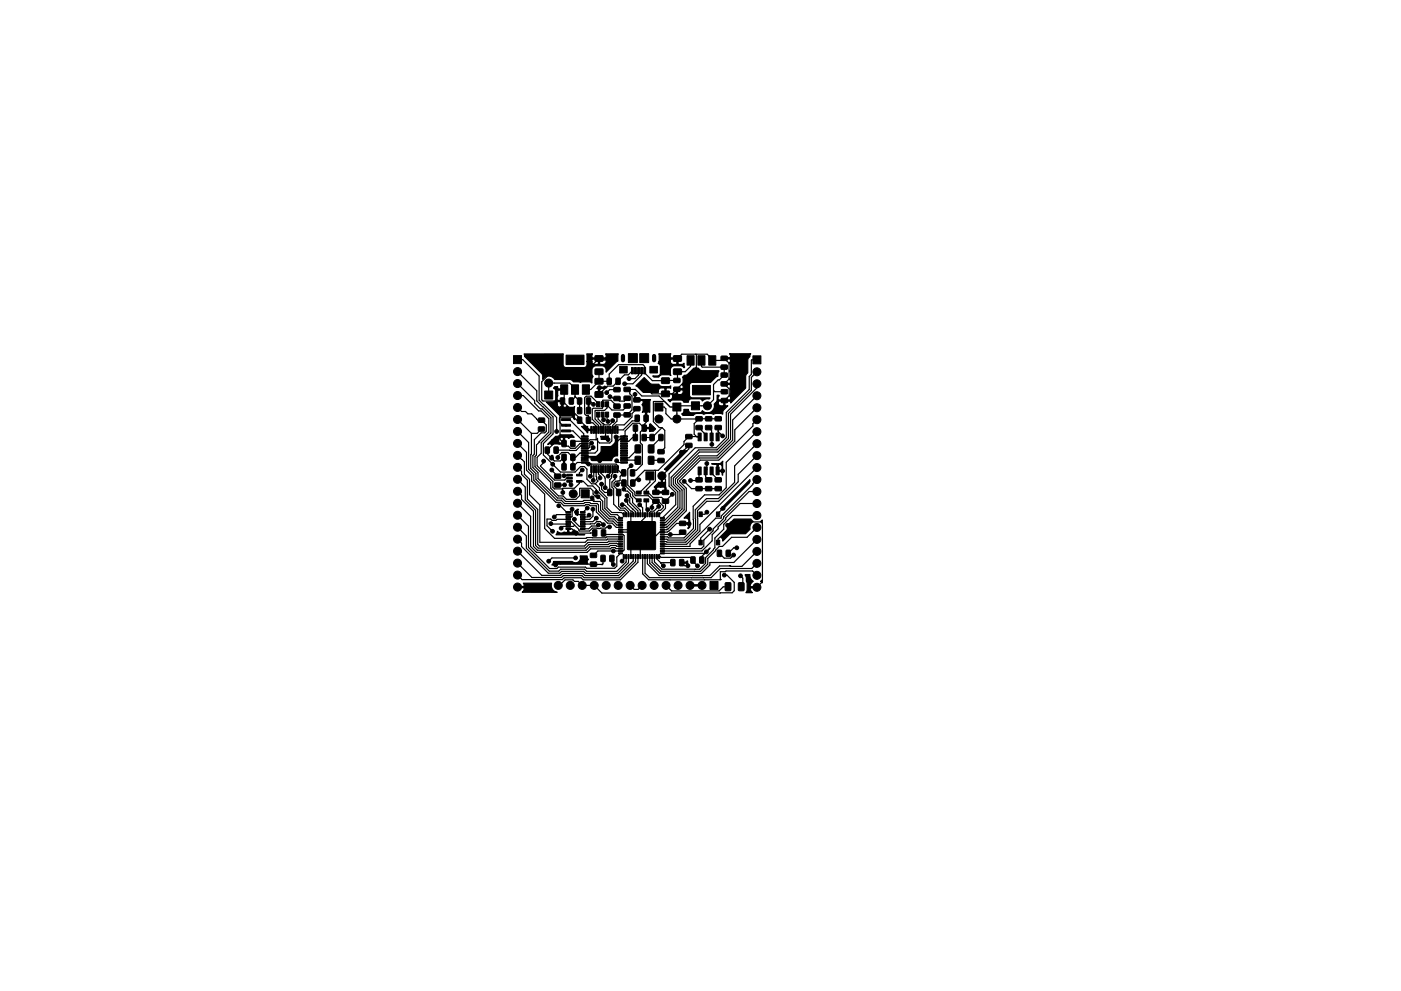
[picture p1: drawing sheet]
<svg xmlns="http://www.w3.org/2000/svg" width="297mm" height="210mm" viewBox="0 0 297 210" stroke-linecap="round" stroke-linejoin="round" font-family="sans-serif">
<g fill="#000" stroke="#000" stroke-width=".21">
<path d="M108.9 75.4h1.7v1.7h-1.7zM120 75.3h3.8v2h-3.8zM126.2 78.3h1.6v1.1h-1.6zM126.2 75.5h1.6v1.1h-1.6zM131.4 77.7h1.6v1.4h-1.6zM133.9 78h.4v1.3h-.4zM134.5 78h.4v1.3h-.4zM133.2 75h1.9v1.9h-1.9zM135.2 78h.4v1.3h-.4zM135.8 78h.4v1.3h-.4zM136.5 78h.4v1.3h-.4zM135.6 75h1.9v1.9h-1.9z"/>
<path d="M137.8 77.7h1.6v1.4h-1.6zM142.8 78.3h1.6l.1 1.1h-1.6zM142.8 75.5h1.6l.1 1.1h-1.6zM145.7 75.5h1.5v2h-1.5zM148 75.5h1.5v2h-1.5zM150.3 75.5h1.5v2h-1.5zM152.9 79.2l1.2-.1 .1 .9h-1.2zM152.9 77.5l1.2-.1 .1 .9h-1.2zM152.9 75.6h1.2l.1 .8-1.2 .1zM159.6 75.5h1.7v1.7h-1.7zM114.2 88.7h1.2l.1 .8-1.3 .1zM114.2 90.6h1.2l.1 .8-1.3 .1z"/>
<path d="M115.6 94.9h.9l-.1 1.3-.8-.1zM115.5 83h1.7v1.7h-1.7zM117.5 94.9h.9l-.1 1.3-.8-.1zM118.8 84.5h.9l-.1 1.2h-.8zM119.2 98.4l.8 .1v1.2l-.9-.1zM119.2 96.4h.8v1.3l-.9-.1zM119.2 93.5h.8v1.3l-.9-.1zM118.9 81.6h1.5v2h-1.5zM119.1 91.2h1.9v.4h-1.9zM119.1 90h1.9v.4h-1.9zM119.1 88.8h1.9v.4h-1.9zM120.7 84.5h.9l-.1 1.2h-.8z"/>
<path d="M121 98.4l.9 .1-.1 1.2-.8-.1zM121 96.4h.9l-.1 1.3-.8-.1zM121 93.5h.9l-.1 1.3-.8-.1zM121.2 81.6h1.5v2h-1.5zM122.5 88.5l.8 .1v1.2l-.9-.1zM122.5 86.5h.8v1.3l-.9-.1zM122.5 84.5h.8v1.2h-.9zM123.3 98h1.4v.2l-1.4 .1zM123.3 97.5h1.4v.2l-1.4 .1zM123.3 97h1.4v.2l-1.4 .1zM123.3 96.5h1.4v.2l-1.4 .1zM123.3 96h1.4v.2l-1.4 .1z"/>
<path d="M123.3 95.5h1.4v.2l-1.4 .1zM123.3 95h1.4v.2l-1.4 .1zM123.3 94.5h1.4v.2l-1.4 .1zM123.3 94h1.4v.2l-1.4 .1zM123.3 93.5h1.4v.2l-1.4 .1zM123.3 93h1.4v.2l-1.4 .1zM123.3 92.5h1.4v.2l-1.4 .1zM123.5 81.6h1.5v2h-1.5zM124.3 88.5l.9 .1-.1 1.2-.8-.1zM124.3 86.5h.9l-.1 1.3-.8-.1zM124.3 84.5h.9l-.1 1.2h-.8zM125.3 90.5h.2v1.4h-.3z"/>
<path d="M125.3 98.8l.2 .1v1.4l-.3-.1zM125.8 90.5h.2v1.4h-.3zM125.8 98.8l.2 .1v1.4l-.3-.1zM126.3 90.5h.2v1.4h-.3zM126.3 98.8l.2 .1v1.4l-.3-.1zM126.8 90.5h.2v1.4h-.3zM126.8 98.8l.2 .1v1.4l-.3-.1zM126.5 85.2h.6v1.1h-.6zM126.5 87.4h.6v1.1h-.6zM127.3 90.5h.2v1.4h-.3zM127.3 98.8l.2 .1v1.4l-.3-.1zM126.2 80.3h1.6v1.1l-1.6 .1z"/>
<path d="M126.2 83.1h1.6v1.1l-1.6 .1zM127.8 90.5h.2v1.4h-.3zM127.8 98.8l.2 .1v1.4l-.3-.1zM127.4 85.2h.7v1.1h-.7zM127.4 87.4h.7v1.1h-.7zM128.3 90.5h.2v1.4h-.3zM128.3 98.8l.2 .1v1.4l-.3-.1zM128.8 90.5h.2v1.4h-.3zM128.8 98.8l.2 .1v1.4l-.3-.1zM128.4 85.2h.6v1.1h-.6zM128.4 87.4h.6v1.1h-.6zM128.7 80.3h.9l-.1 1.3-.8-.1z"/>
<path d="M129.3 90.5h.2v1.4h-.3zM129.3 98.8l.2 .1v1.4l-.3-.1zM129.8 90.5h.2v1.4h-.3zM129.8 98.8l.2 .1v1.4l-.3-.1zM130.3 90.5h.2v1.4h-.3zM130.3 98.8l.2 .1v1.4l-.3-.1zM130.8 90.5h.2v1.4h-.3zM130.8 98.8l.2 .1v1.4l-.3-.1zM130.2 84.1h1.2l.1 .8-1.3 .1zM130.2 82.3l1.2-.1 .1 .9h-1.3zM130.2 87.6h1.2l.1 .8-1.3 .1zM130.2 85.8l1.2-.1 .1 .9h-1.3z"/>
<path d="M130.6 80.3h.9l-.1 1.3-.8-.1zM131.8 99.7h.9l-.1 1.3-.8-.1zM131.6 92.5h1.4v.2l-1.4 .1zM131.6 93h1.4v.2l-1.4 .1zM131.6 93.5h1.4v.2l-1.4 .1zM131.6 94h1.4v.2l-1.4 .1zM131.6 94.5h1.4v.2l-1.4 .1zM131.6 95h1.4v.2l-1.4 .1zM131.6 95.5h1.4v.2l-1.4 .1zM131.6 96h1.4v.2l-1.4 .1zM131.6 96.5h1.4v.2l-1.4 .1zM131.6 97h1.4v.2l-1.4 .1z"/>
<path d="M131.6 97.5h1.4v.2l-1.4 .1zM131.6 98h1.4v.2l-1.4 .1zM132.3 84.1h1.3v.8h-1.2zM132.3 82.2h1.3v.8l-1.2 .1zM132.3 87.6h1.3v.8l-1.2 .1zM132.3 85.7h1.3v.8l-1.2 .1zM133.7 99.7h.9l-.1 1.3-.8-.1zM134.3 92.2h.8v1.3l-.8-.1zM134.3 90.2h.9l-.1 1.3-.8-.1zM134.7 88.1l.9 .1-.1 1.2-.8-.1zM134.4 86.3h1.2l.1 .8-1.3 .1zM134.4 84.4h1.2l.1 .8-1.3 .1z"/>
<path d="M134.7 96.9h1.1v1.6l-1.1-.1zM134.7 94.4l1.1 .1v1.6l-1.1-.1zM136.2 92.2h.8v1.3l-.9-.1zM136.2 90.2h.8v1.3l-.8-.1zM136.6 88.1l.8 .1v1.2l-.9-.1zM137.5 96.9h1.1v1.6l-1.1-.1zM137.5 94.4l1.1 .1v1.6l-1.1-.1zM137.8 92.2h.9l-.1 1.3-.8-.1zM138.9 85.5h1.6v1.7h-1.6zM139.7 92.2h.9l-.1 1.3-.8-.1zM139.5 95.4h1.2l.1 .8-1.2 .1zM139.5 97.3h1.2l.1 .8-1.2 .1z"/>
<path d="M140.3 80.2h1.6v1.1h-1.6zM140.3 83h1.6v1.1h-1.6zM142.7 85.5h1.7v1.7h-1.7zM142.9 80.3h1.2l.1 .8-1.3 .1zM142.9 82.2l1.2-.1 .1 .9h-1.3zM145.4 94.1h1.2l.1 .8-1.2 .1zM145.4 92.2h1.2l.1 .8-1.2 .1zM146.8 81.8h3.8v2h-3.8zM146.6 85.3h1.7v1.7h-1.7zM148 91.9h.7v1.6h-.7zM148 99.1h.7v1.6h-.7zM147.6 88.4h1.2l.1 .8-1.3 .1z"/>
<path d="M147.6 90.3h1.2l.1 .8-1.3 .1zM149.3 91.9h.6v1.6h-.6zM149.3 99.1h.6v1.6h-.6zM149.6 88.4h1.2l.1 .8-1.3 .1zM149.6 90.3h1.2l.1 .8-1.3 .1zM150.6 91.9h.6v1.6h-.6zM150.6 99.1h.6v1.6h-.6zM151.8 91.9h.7v1.6h-.7zM151.8 99.1h.7v1.6h-.7zM151.6 88.4h1.3v.8l-1.2 .1zM151.6 90.3h1.3v.8l-1.2 .1zM152.9 81h1.2l.1 .8-1.2 .1z"/>
<path d="M153 82.7h1.2v.8l-1.2 .1zM153 84.6l1.2-.1v.9h-1.2zM117.6 102.5h1.2l.1 .8-1.3 .1zM117.6 100.6h1.2l.1 .8-1.3 .1zM120 112h1v.3h-1zM120 111.5h1v.3h-1zM120 111h1v.3h-1zM120 110.5h1v.3h-1zM120 110h1v.3h-1zM120 109.5h1v.3h-1zM120 109h1v.3h-1zM120 108.5h1v.3h-1z"/>
<path d="M120.2 101.9h1.1v.4h-1.1zM120.2 101.3h1.1v.3h-1.1zM120.2 100.6h1.1v.4h-1.1zM122.3 100.6h1.1v.4h-1.1zM122.3 101.9h1.1v.4h-1.1zM123.1 108.5h1v.3h-1zM123.1 109h1v.3h-1zM123.1 109.5h1v.3h-1zM123.1 110h1v.3h-1zM123.1 110.5h1v.3h-1zM123.1 111h1v.3h-1zM123.1 111.5h1v.3h-1z"/>
<path d="M123.1 112h1v.3h-1zM123.2 103.9h1.7v1.7h-1.7zM125.2 117.4h1.2l.1 .8-1.3 .1zM125.2 119.3h1.2l.1 .8h-1.3zM125.7 112.4l.8 .1v1.2h-.9zM127.4 117.9h.9l-.1 1.2h-.8zM127.5 112.4l.9 .1-.1 1.2h-.8zM128.9 103.9h.8v1.2h-.9zM129.3 117.9h.9l-.1 1.2h-.8zM130.7 103.9h.9l-.1 1.2h-.8zM131.1 117.3h.9v.2h-.8zM131.1 116.8h.9v.2h-.8z"/>
<path d="M131.1 116.3h.9v.2h-.8zM131.1 115.8h.9v.2h-.8zM131.1 115.3h.9v.2h-.8zM131.1 114.8h.9v.2h-.8zM131.1 114.3h.9v.2h-.8zM131.1 113.8h.9v.2h-.8zM131.1 113.3h.9v.2h-.8zM131.1 112.8h.9v.2h-.8zM131.1 112.3h.9v.2h-.8zM131.1 111.8h.9v.2h-.8zM131.1 111.3h.9v.2h-.8zM131.1 110.8h.9v.2h-.8z"/>
<path d="M131.1 110.3h.9v.2h-.8zM131.1 109.8h.9v.2h-.8zM132.1 117.7h.3l-.1 .8h-.2zM132.1 108.8h.3l-.1 .8h-.2zM131.9 101.9h.8v1.2h-.9zM132.6 117.7h.3l-.1 .8h-.2zM132.6 108.8h.3l-.1 .8h-.2zM133.1 117.7h.3l-.1 .8h-.2zM133.1 108.8h.3l-.1 .8h-.2zM133.6 117.7h.3l-.1 .8h-.2zM133.6 108.8h.3l-.1 .8h-.2zM134.1 117.7h.3l-.1 .8h-.2z"/>
<path d="M134.1 108.8h.3l-.1 .8h-.2zM133.7 101.9h.9l-.1 1.2h-.8zM134.6 117.7h.3l-.1 .8h-.2zM134.6 108.8h.3l-.1 .8h-.2zM134.9 105.8h1v.7h-1zM134.9 104.2h1v.6h-1zM135.1 117.7h.3l-.1 .8h-.2zM135.1 108.8h.3l-.1 .8h-.2zM135.6 117.7h.3l-.1 .8h-.2zM135.6 108.8h.3l-.1 .8h-.2zM136.1 117.7h.3l-.1 .8h-.2zM136.1 108.8h.3l-.1 .8h-.2z"/>
<path d="M136.5 104.2h1v.6h-1zM136.5 105.8h1v.7h-1zM136.6 117.7h.3l-.1 .8h-.2zM136.6 108.8h.3l-.1 .8h-.2zM137.1 117.7h.3l-.1 .8h-.2zM137.1 108.8h.3l-.1 .8h-.2zM137.6 117.7h.3l-.1 .8h-.2zM137.6 108.8h.3l-.1 .8h-.2zM138.1 117.7h.3l-.1 .8h-.2zM138.1 108.8h.3l-.1 .8h-.2zM136.9 100.1h1.7v1.7h-1.7zM133.1 110.7h5.8v5.9h-5.8z"/>
<path d="M138.6 117.7h.3l-.1 .8h-.2zM138.6 108.8h.3l-.1 .8h-.2zM139.1 117.7h.3l-.1 .8h-.2zM139.1 108.8h.3l-.1 .8h-.2zM138.4 105.9h1.3v.8l-1.2 .1zM138.4 104.1l1.3-.1v.8l-1.2 .1zM139.6 117.7h.3l-.1 .8h-.2zM139.6 108.8h.3l-.1 .8h-.2zM140 109.8h.8l.1 .2h-.9zM140 110.3h.8l.1 .2h-.8zM140 110.8h.8l.1 .2h-.9zM140 111.3h.8l.1 .2h-.8z"/>
<path d="M140 111.8h.8l.1 .2h-.9zM140 112.3h.8l.1 .2h-.8zM140 112.8h.8l.1 .2h-.9zM140 113.3h.8l.1 .2h-.8zM140 113.8h.8l.1 .2h-.9zM140 114.3h.8l.1 .2h-.8zM140 114.8h.8l.1 .2h-.9zM140 115.3h.8l.1 .2h-.8zM140 115.8h.8l.1 .2h-.9zM140 116.3h.8l.1 .2h-.8zM140 116.8h.8l.1 .2h-.9zM140 117.3h.8l.1 .2h-.8z"/>
<path d="M140.5 105.9h1.2l.1 .8-1.3 .1zM140.5 104.1l1.2-.1 .1 .8-1.3 .1zM142.2 118.7l.9 .1-.1 1.2h-.8zM144.1 118.7l.9 .1-.1 1.2h-.8zM144.1 112.5h1.2l.1 .8-1.3 .1zM144.1 110.6h1.2l.1 .8-1.3 .1zM146.5 118.2h.9l-.1 1.3-.8-.1zM148.2 114.6h.7v1h-.7zM148.2 108.6h.7v1h-.7zM147.6 103.3l1.2-.1 .1 .9h-1.3zM147.6 101.4h1.2l.1 .8h-1.3zM148.4 118.2h.8v1.3l-.9-.1z"/>
<path d="M149.6 103.3l1.2-.1 .1 .9h-1.3zM149.6 101.4h1.2l.1 .8h-1.3zM151.9 114.6h.7v1h-.7zM151.9 108.6h.7v1h-.7zM151.6 103.3l1.3-.1v.9h-1.2zM151.6 101.4h1.3v.8h-1.2zM152.1 116.8h.9l-.1 1.3-.8-.1zM154 116.8h.9l-.1 1.3-.8-.1zM150.5 123.4h1.7v1.7h-1.7zM153.8 123.7h1.1v1.6l-1.1-.1zM156.6 123.7h1.1v1.6l-1.1-.1z"/>
<circle cx="109.7" cy="78.8" r=".85"/>
<circle cx="129.7" cy="76.4" r=".4"/>
<circle cx="160.5" cy="78.9" r=".85"/>
<circle cx="109.7" cy="83.9" r=".85"/>
<circle cx="109.7" cy="96.6" r=".85"/>
<circle cx="109.7" cy="91.5" r=".85"/>
<circle cx="109.7" cy="89" r=".85"/>
<circle cx="109.7" cy="86.5" r=".85"/>
<circle cx="109.7" cy="94.1" r=".85"/>
<circle cx="109.7" cy="81.4" r=".85"/>
<circle cx="109.7" cy="99.2" r=".85"/>
<circle cx="115.3" cy="97.8" r=".4"/>
<circle cx="116.3" cy="81.3" r=".85"/>
<circle cx="116.9" cy="97.2" r=".4"/>
<circle cx="117" cy="99.7" r=".4"/>
<circle cx="117.2" cy="98.5" r=".4"/>
<circle cx="118" cy="91.5" r=".4"/>
<circle cx="118.3" cy="97.1" r=".4"/>
<circle cx="121.1" cy="86.9" r=".4"/>
<circle cx="123.4" cy="99.7" r=".4"/>
<circle cx="124.8" cy="98.5" r=".4"/>
<circle cx="125.4" cy="94" r=".4"/>
<circle cx="125.8" cy="95" r=".4"/>
<circle cx="125.8" cy="85.8" r=".4"/>
<circle cx="127.1" cy="82.2" r=".4"/>
<circle cx="127.2" cy="97.7" r=".4"/>
<circle cx="128" cy="89" r=".4"/>
<circle cx="128.6" cy="83.3" r=".4"/>
<circle cx="128.9" cy="89.4" r=".4"/>
<circle cx="128.9" cy="93.3" r=".4"/>
<circle cx="129.3" cy="84.2" r=".4"/>
<circle cx="129.9" cy="89.2" r=".4"/>
<circle cx="130.6" cy="92.7" r=".4"/>
<circle cx="130.7" cy="97.8" r=".4"/>
<circle cx="132.4" cy="81.4" r=".4"/>
<circle cx="133.4" cy="80.3" r=".4"/>
<circle cx="133.8" cy="98.8" r=".4"/>
<circle cx="134.6" cy="83.7" r=".4"/>
<circle cx="136.4" cy="81.8" r=".4"/>
<circle cx="139.7" cy="88.9" r=".85"/>
<circle cx="143.5" cy="88.9" r=".85"/>
<circle cx="143.9" cy="84.2" r=".4"/>
<circle cx="144.5" cy="96" r=".4"/>
<circle cx="149.9" cy="98.3" r=".4"/>
<circle cx="150" cy="86.1" r=".85"/>
<circle cx="150.9" cy="94.3" r=".4"/>
<circle cx="153.2" cy="92.5" r=".4"/>
<circle cx="153.2" cy="99.9" r=".4"/>
<circle cx="160.5" cy="99.2" r=".85"/>
<circle cx="160.5" cy="84" r=".85"/>
<circle cx="160.5" cy="96.7" r=".85"/>
<circle cx="160.5" cy="89" r=".85"/>
<circle cx="160.5" cy="86.5" r=".85"/>
<circle cx="160.5" cy="81.4" r=".85"/>
<circle cx="160.5" cy="94.1" r=".85"/>
<circle cx="160.5" cy="91.6" r=".85"/>
<circle cx="109.7" cy="114.4" r=".85"/>
<circle cx="109.7" cy="104.2" r=".85"/>
<circle cx="109.7" cy="106.8" r=".85"/>
<circle cx="109.7" cy="116.9" r=".85"/>
<circle cx="109.7" cy="101.7" r=".85"/>
<circle cx="109.7" cy="111.9" r=".85"/>
<circle cx="109.7" cy="109.3" r=".85"/>
<circle cx="109.7" cy="119.5" r=".85"/>
<circle cx="116.3" cy="119.1" r=".4"/>
<circle cx="116.8" cy="111.1" r=".4"/>
<circle cx="117.1" cy="112.7" r=".4"/>
<circle cx="117.5" cy="109.7" r=".4"/>
<circle cx="117.8" cy="119.9" r=".4"/>
<circle cx="118.5" cy="107.3" r=".4"/>
<circle cx="119" cy="112.1" r=".4"/>
<circle cx="119.3" cy="104.5" r=".4"/>
<circle cx="119.6" cy="100.9" r=".4"/>
<circle cx="119.7" cy="102.9" r=".4"/>
<circle cx="121.1" cy="102.9" r=".4"/>
<circle cx="121.3" cy="108" r=".4"/>
<circle cx="121.5" cy="104.8" r=".85"/>
<circle cx="121.8" cy="110.2" r=".4"/>
<circle cx="122" cy="118.4" r=".4"/>
<circle cx="122.1" cy="113.1" r=".4"/>
<circle cx="122.2" cy="108.7" r=".4"/>
<circle cx="124.5" cy="107.8" r=".4"/>
<circle cx="124.9" cy="109.3" r=".4"/>
<circle cx="125.2" cy="101" r=".4"/>
<circle cx="125.5" cy="105.6" r=".4"/>
<circle cx="125.7" cy="108" r=".4"/>
<circle cx="125.8" cy="101.9" r=".4"/>
<circle cx="126.4" cy="109.9" r=".4"/>
<circle cx="126.5" cy="104.5" r=".4"/>
<circle cx="126.8" cy="105.4" r=".4"/>
<circle cx="126.9" cy="111.4" r=".4"/>
<circle cx="127.2" cy="101.4" r=".4"/>
<circle cx="127.5" cy="102.7" r=".4"/>
<circle cx="127.9" cy="111.3" r=".4"/>
<circle cx="128.3" cy="103.5" r=".4"/>
<circle cx="128.9" cy="101" r=".4"/>
<circle cx="129.2" cy="111.8" r=".4"/>
<circle cx="130" cy="116.9" r=".4"/>
<circle cx="130" cy="119.8" r=".4"/>
<circle cx="130.4" cy="101" r=".4"/>
<circle cx="130.9" cy="102.8" r=".4"/>
<circle cx="131.9" cy="119" r=".4"/>
<circle cx="131.9" cy="107.1" r=".4"/>
<circle cx="132.3" cy="103.8" r=".4"/>
<circle cx="132.8" cy="106.2" r=".4"/>
<circle cx="132.9" cy="105.2" r=".4"/>
<circle cx="135.4" cy="101.8" r=".4"/>
<circle cx="135.6" cy="107.1" r=".4"/>
<circle cx="137.3" cy="108.1" r=".4"/>
<circle cx="138.2" cy="107.7" r=".4"/>
<circle cx="139.7" cy="107.4" r=".4"/>
<circle cx="140.3" cy="101" r=".85"/>
<circle cx="142.1" cy="113.4" r=".4"/>
<circle cx="142.5" cy="104.9" r=".4"/>
<circle cx="145.1" cy="102.1" r=".4"/>
<circle cx="146.1" cy="111.1" r=".4"/>
<circle cx="146.4" cy="101.9" r=".4"/>
<circle cx="149.8" cy="117.1" r=".4"/>
<circle cx="149.9" cy="108.7" r=".4"/>
<circle cx="150.5" cy="112.3" r=".4"/>
<circle cx="153.3" cy="107.8" r=".4"/>
<circle cx="154.3" cy="111.4" r=".4"/>
<circle cx="155.5" cy="117.8" r=".4"/>
<circle cx="156.2" cy="116.2" r=".4"/>
<circle cx="160.5" cy="117" r=".85"/>
<circle cx="160.5" cy="106.8" r=".85"/>
<circle cx="160.5" cy="111.9" r=".85"/>
<circle cx="160.5" cy="104.3" r=".85"/>
<circle cx="160.5" cy="109.4" r=".85"/>
<circle cx="160.5" cy="119.5" r=".85"/>
<circle cx="160.5" cy="114.4" r=".85"/>
<circle cx="160.5" cy="101.7" r=".85"/>
<circle cx="109.7" cy="122" r=".85"/>
<circle cx="109.7" cy="124.6" r=".85"/>
<circle cx="118.4" cy="124.2" r=".85"/>
<circle cx="120.9" cy="124.2" r=".85"/>
<circle cx="123.4" cy="124.2" r=".85"/>
<circle cx="126" cy="124.2" r=".85"/>
<circle cx="128.5" cy="124.2" r=".85"/>
<circle cx="131.1" cy="124.2" r=".85"/>
<circle cx="133.6" cy="124.2" r=".85"/>
<circle cx="136.1" cy="124.2" r=".85"/>
<circle cx="138.7" cy="124.2" r=".85"/>
<circle cx="140.7" cy="120" r=".4"/>
<circle cx="141.2" cy="124.2" r=".85"/>
<circle cx="143.8" cy="124.2" r=".85"/>
<circle cx="145.8" cy="120" r=".4"/>
<circle cx="146.3" cy="124.2" r=".85"/>
<circle cx="147.9" cy="120.1" r=".4"/>
<circle cx="148.8" cy="124.2" r=".85"/>
<circle cx="153.6" cy="122" r=".4"/>
<circle cx="157" cy="122.2" r=".4"/>
<circle cx="160.5" cy="122.1" r=".85"/>
<circle cx="160.5" cy="124.6" r=".85"/>
</g>
<path d="M132.1 75.5v.9M138.7 75.5v.9" fill="none" stroke="#000" stroke-width=".9"/>
<g fill="none" stroke="#000" stroke-width=".25">
<path d="M109.7 76.3h1.1l3.5 3.5v5.1l3.7 3.7v2.9M109.7 78.8l4.1 4.1v2.2l3.5 3.3v3.6l-2.1 2.1v2.4l3.6 3.7h3.1l1.2-1.2h.8l.5 .5v2.2l1 .9h.8l.6-.5-.3-.3-.1-2.3M127 78.9v2M129.7 76.4h-2.4l-.3-.3-3.2 3.2h-7.2l-1.7 1.7v3.8l.2 .3h4.2M134.1 78.7l-.9 .8h-.8l-2.4 2.4h-1.2l-1.8 1.8M135.4 78.7v.9l-.8 .7h-1.2M136 78.7v.9l-1.8 1.8h-1.8M143.6 76.1l1-1h5.3l1.1 1.1v.3h2.1l.4-.5 1.1 1v3.4l-1.1 1 1.1 1.1v1.5l-1 1M146.4 76.5v1.2l-1.1 1.2h-1.7v1.7l-.1 .1-5.2 .1-1.6-1.7v-1.4l-.4-.3h-5.1l-2 2v1.5M147.5 75.1l.1 3.4-5.1 5.1M148.7 76.5v1.2l.2 .2h4.6v1.7l-2.2 2v3.2l-1.3 1.3h-6.2l-.3 .3M160.5 78.9l-1.2 1.2v2.7l-4.9 4.9v5.3l-2.4 2.5h-3.9l-5.8 5.8v1.6l1.4 1.4v3.3l-2.8 2.8h-.5"/>
<path d="M160.5 76.3l-1.2 .1v3l-.4 .5v2.7l-4.9 4.9v5.3l-2.2 2.2h-4.4l-5.5 5.5v2.6l1.4 1.4v2.6l-2.9 2.8M109.7 83.9h1.2l3.3 3.3h.5l1.7 1.6v2.9l-2.7 2.7v2.1l-.3 .3v2.2l3.4 3.3v1.3l1.6 1.6h1l.7 .7h2l.8-.8 .1-1.5h2.2l.5 .5v.7l.6 .6h.5M109.7 86.5l.9 .8h.8l.5 .5h.8l1.3 1.3h.8l1 1.1v1.3l-.3 .3h-.8l-1.4 1.5v3l-.3 .4v2.5l1.1 1.1v1.2l4.1 4.2h1l.7 .7h3.7l.2-.2h1.8l.3 .2M109.7 91.5l2.4 2.4v5.7l1.1 1.1v1.2l4.6 4.7h1l.7 .7h4.4l.3-.2h.7l.2 .2h1.3v1.3l2.4 2.4h1l.9 .9h.9M109.7 81.4l3.7 3.6v.5l1.2 1.2h.3l1.9 1.9v3.3l-2 2v2.3l-.9 .8v1.8l3.3 3.4v1.2l.3 .3h1.7M109.7 89l3 2.9M109.7 94.1l1.9 1.9v3.8l1.1 1v1.3l2.8 2.7v7.3l2.1 2.1h6.7l.1-.2 4 .1 .2-.2h3M109.7 99.2l.9 .8v.6l1.2 1.3v4l2.2 2.2v7.4l.4 .3h9.5l.8-.7h4.1l.3-.3 2.5 .1M109.7 96.6l1.5 1.4v2.6l1.1 1.1v3.2l2.2 2.2v8h9.6l.5-.5 6.9-.2M112.7 91.9l-.2 7.5 1.1 1.1v1.2l4.4 4.4h1l.7 .7h4l.3-.2h1l.3 .2h1.3l.3 .3v1.3l2.1 2.1h.9l.9 .9h.8M114.8 91l-.9 .9h-1.2M115.3 97.8v.4l-.7 .7 2.9 3h2.2l.4-.4h.7"/>
<path d="M116.3 83.8v-2.5h4.5l1.1 1.1v1.9l-.8 .8M117 99.7l1.2 1.3M119.3 85.1v.8l-.6 .5v6.9l1.4 1.4h.4l.5 .4h.9l1-1h1.1M119.3 85.1l3.6 3.6v.4M119.6 94.1h-2.2l-1.4 1.4v.8l1.5 1.5h1.3l.8-.8v2.1M119.6 82.6v2.1l-.3 .4M120 91.4h1.5l1.7 1.7h.8M120 89h.8l3 3v.4l.2 .2M121.5 97v2.1l.9-1h1.6l.3 .4h6.3l.5 .5v.3l-.2 .2 .8 .8h.5l-.7 .8v.8l-.9 .2-.4 .4v.7l1 1M121.5 97l-1.1-1h-1.3l-.8 .8v.3M121.9 84.1l1 1v2M122.9 89.1h-.6l-.7-.6h-2.8l-.2 .2v.9l.7 .6h.7"/>
<path d="M122.9 89.1l2 2.1h1M123.4 99.7l-.6 .6v.5M124 97.1h2.5l.7 .6M124 94.6h-.9l-1 1-4.2-.1M125.4 99.5v1.3l-.2 .2M125.4 94l-.4 .4v.5l-.2 .2h-.8M125.8 95l-.7 .6h-1.1M125.8 85.8l-.7-.7h-.3v2M125.9 99.5v2.3l-.1 .1M126.4 93.3l.3-.3v2.6l-.6 .5h-3.2l-.9 .9h-.5M126.4 93.3h-1.3l-.3 .3h-2.9l-.4 .5M126.8 85.8v-.2l-1.5-1.5h-1l-.4 .3v3.4l.4 .3h.5v1l.5 .6h.4l.7 .7v2.9"/>
<path d="M126.8 88v.9l.9 .9h.2M126.9 99.5v1.1l.3 .3v.5M127 80.9l-1.8 1.7h-1M127 80.9h2.2M127.1 82.2v1.4M127.4 99.5v.9l.9 1.1v2M127.8 88v.8l.2 .2M127.9 89.8v1.4M128.7 88v1.2l.2 .2M128.7 86l1 1h2.4l.9-.9M128.7 85.8v.7l-.5 .6-2 .1v1.7l1.2 1.2v1.1M128.9 91.2h-.5v1.5l.5 .6"/>
<path d="M129.2 80.9h.1M129.3 84.2h.3l.4 .3h.8l.6 .6h1l.6-.6M129.4 99.5v.8l-.5 .5v.2M129.7 91.2v2.4l-.4 .4h-2.2l-.4-.4M129.9 89.2v.3l-.6 .6h-1.1l-.3-.3M130.4 99.5h-.5v1l-.2 .2v.7l-.4 .4v2.7h-1.1l-.7-.7v-1.1M130.7 97.8l.4 .3h1.2M130.8 82.7h-1.5l-.7 .6M130.8 86.2l-1.3-1.3h-1.7l-.1 1.7h-1.9l-.2 .2v2.2l1.3 1.3v.9M132.3 92.6v.5h-.8l-3.8 3.7h-3.5l-.2-.2v1M132.3 97.6l2.9 .1M133.8 98.8l-.7 .7v3.4l1.5 1.5v.6l.2 .2h2.7l1.1 1.1h1l1 1.1v.3l-.5 .6h-.4l-.4 .4v.5"/>
<path d="M134.5 97.6v.1M134.6 83.7v.7l.4 .4M134.7 90.8v2h-.6l-.8 .8h-1M135 86.7l-1 1v.8l-1.7 1.6h-1.6l-.3 .3v.8M135.1 88.7l-.6 .6h-.5l-1.9 1.9h-1.2M135.2 95.2l-1.8 1.9h-1.1M136.4 81.8l1.8 1.8h5l.7 .6M136.6 90.8l-1-1h-1.4l-1.7 1.6v1l-.3 .3h-1.6M136.6 90.8l-.8 .9v2.2l.4 .5v4.1l-1.2 1.3h-.3l-.6 .5M137 88.7v.9l-.4 .4v.8M138 97.7h2.1M138.9 99.8l.1 2.2-2 1.9v.6h.4l1.1 1h1.8l.8 .8"/>
<path d="M139.7 86.4h1.1l.4 .3v1.1l1.1 1.1h5.9M140.1 92.8l-2.1 2.1v.3M140.4 90.7l-2.1 2.1h-1.7M140.4 90.7l.5 .6v3.7l-.8 .8M140.9 85.2h-2.4v4.3l1.3 1.2h.6M143.5 86.4h-1.4l-2.4-2.4h-3.6l-1.4-1.4h-1.7l.5 .6v.3l.5 .5v3l-1.1 1.1h-2.1v1.3l-.9 .9v.9h-.5M143.5 86.4v2.5M144.5 96l1.5-1.5v.7l-5.7 5.8 .8 .7v2.8h-2M148.2 90.7l1.4 1.5v.5M148.3 99.9l-.1 .1v1.8l-.1 .1h-1.7M149.9 98.3v1.4l-.3 .2v1.3l.6 .6M150.2 90.7l.7 .7v2.9"/>
<path d="M150.9 99.9v.5l1.4 1.4M151.3 82.8l.3 .3h2M152.1 99.9h1.1M152.3 88.8h-4.1l-1 1.1v2.2l.6 .6h.5l-2.3-.1-1 1.1v.6l-5.4 5.5h-2.9l-2 2v.1M152.3 90.7v1.9l-.2 .1M152.3 91.6l.9 .9M160.5 86.5l-4.7 4.7v2.4l-3.6 3.6h-3.9l-4.6 4.6v.6l1.4 1.4v4.4l-3.7 3.6-1 .1M160.5 89l-.9 .9v.5l-7.2 7.2h-3.9l-4.4 4.4v.2l1.4 1.4v4.8l-3.9 3.9-1.2 .1M160.5 94.1l-4.7 4.8v3.4l-3.5 3.5h-2.5l-2.4 2.4 .1 4.1-2.3 2.3h-3.6l-.2-.2h-1M160.5 81.4v.9l-5.6 5.6v5.3l-2.7 2.7h-3.9l-5.5 5.5v1.3l1.4 1.5v3.6l-3.1 3.1h-.7M160.5 91.6l-6.5 6.5v5.4l-1.5 1.5h-3.1l-2.4 2.4v4.7l-2 2h-3.2l-.3-.2h-1.1M160.5 96.7l-4 3.9v1.6l-4.1 4.2h-2.5l-2 1.9v4.2l-2.5 2.5h-4l-.1-.1h-.9"/>
<path d="M160.5 84l-5.2 5.1v4.3l-3.3 3.3h-3.9l-4.9 4.9v1l1.4 1.4v4l-3.3 3.3-.9 .1M160.5 99.2l-12.1 12.1v1.4l-2.8 2.8-5.2-.1M109.7 114.4l.9 .8v.7l5.7 5.7h2.4l.4-.4h4.7l.4 .5h6.8l2.3-2.3v-1.3M109.7 109.3l2.4 2.3v4.5l4.4 4.5h1.6l.3-.3h5.7l.3 .3h5.9l.5-.5v-1.9l.8-.8M109.7 116.9l5.2 5.2h3.9l.4-.4h4.4l.4 .4h7.2l3.1-3.1v-.9M109.7 111.9l1.9 1.8v2.6l4.8 4.9h2.1l.4-.4h5l.5 .4h6.4l2-2v-1.1M109.7 104.2l.9 .9v.8l2.5 2.6v7.4l.8 .8h10.4l.7-.7h4.2l.2-.3 2.2 .2M109.7 101.7l1.7 1.6v2.8l2.2 2.2v7.4l.5 .6h10l.8-.8h4.1l.2-.2 2.4 .1M109.7 106.8l2.8 2.7v6.5l1.2 1.2h10.8l.7-.8h4.2l.3-.2h.7l.2 .2h1M116.8 111.1l3.7 .1M118.5 107.3h.3l1.3 1.4h.4M119.2 103.7l.2-.1h2.4l1-1v-.5h.9l.9 1h1.1l.8 .8v.6h.4l1.3 1.3v2.1l1.3 1.3h1.4l.7 .7"/>
<path d="M119.2 103.7l.1 .8M119.7 102.9h-1.5M120.5 112.2h.7l.9 .9h4M120.5 110.7h.6l1.7 1.6v.4h2.2l.6-.6h1.7h1.1l.3-.3h.5M120.5 109.2h-2.5l-.5 .5M120.5 110.2h-2.4l-.2 .2h-.9l-.2-.3h-.8v1.5l1.1 1.1M120.8 102.1v.5l.3 .3M120.8 100.8l-.2 .1h-1M121.3 108v1.6l-.8 .1M121.8 110.2v.4l1 1.1h.8M121.8 111.4l-.2 .3h-2.3l-.3 .4M122 118.4h-5l-.7 .7"/>
<path d="M122.2 108.7l.6 .5h.8M123.6 111.2l2.4-.1 .5-.4h.8l.6 .6-1 .1-.3 .2h-1.2l-.6 .6h-1.2M124.5 107.8l-.9 .9M124.9 109.3l-.4 .4h-.9M125.5 105.6l.4 .4v.4M125.7 108v1.5l-.7 .7h-1.4M125.9 106.4h1.3l.1 .1v1.8l1.9 1.8h.9l.8 .8h.7M126.1 105.2h.5l1.2 1.1v1.8l1.6 1.5h.9l.8 .8h.5M126.2 102.6l.9 .9v.5l1.6 1.6v2.1l1 1h2.1l.5 .5M126.4 109.9l-.7 .8h-2.1M127.9 118.5v1.1l-.2 .2-9.7-.1-.2 .2M128 113.1l.3 .3h3.8l.2 .2v3.1l-.2 .2h-5.3l-1 .9"/>
<path d="M129.7 118.5v.9l.3 .4M130.4 101v.6l-.7 .7v1l.4 .4v3.3l1.3 1.3h.9l.5 .4v.5M130.9 102.8l.3-.3h1.1v.3l1.8 1.8v.6l1 1h.3M131.2 104.5v2.9l.4 .4h.9l.8 .8v.6M131.5 114.4h.1M131.6 113.4h.1M131.9 107.1l.2 .1h.4l1.3 1.2h.2l.3 .3v.5M132.3 118.1v.6l-.5 .4M132.3 103.8l.4 .4h.3l.7 .6v.5l.4 .5v.8l1.7 1.7v.9M132.8 106.2l.3 .2v.5l1.7 1.7v.6M132.9 105.2l.6 .6v.9l1.8 1.7v.8M133.8 109.2v2.2l2.2 2.2"/>
<path d="M134.8 112.4h-3.2v.5h3.7M134.8 118.1v1.1l-3.5 3.4h-7.5l-.4-.5h-4l-.4 .4h-6.2l-3.1-3M135.3 118.1v1.2l-3.8 3.7h-7.9l-.4-.4h-3.6l-.4 .4h-8.5l-1-1M135.4 101.8h-.6l-.6 .7M135.6 107.1l.7 .6v1.5M135.8 113.9v4.2M136.3 118.1v3.7l1.2 1.2h15.2M136.8 109.2v.6l-.8 .7v3.1M136.8 118.1v3.5l.9 1h13.1l1.9-2h6.7l1.1-1.1M137 106.2v1.6l.3 .3v1.1M137.3 118.1v1.5l2.4 2.5h10.8l2.1-2 2.1-.1M137.8 101v1.3l-2.2 2.2h-.2"/>
<path d="M138.3 109.2v2.2l-4.5 4.5v2.2M139.1 106.3l-.9 .9v.5M139.3 118.1v.5l.8 .8M139.7 107.4l-1.1 1h-.6l-.2 .3v.5M139.8 118.1l.4 .2h6.2l.5 .5v.3l1 1M140.1 119.4h2.6M140.1 119.4l.6 .6M140.4 117.4h9M141 115.9h.1M141.1 106.3v1.6l-1.3 1.3M142.5 104.9l-1.4 1.4M144.5 119.4l.7 .6h.6"/>
<path d="M144.7 112.9l-.5 .5h-3.8M145.1 102.1l1.5 1.6h5.7M146.1 111.1l-2.6-.1-1.7 1.7-.3 .2h-1.6l-.8 .7h-3.1M149.8 117.1l-1 1v.7M149.9 108.7l-.5 .4h-.9M150.5 112.3l-2 1.9v.9M152.2 115.1v-.7l2.1-2.1v-.9l.7-.7h6.3l.4 .3v12.4l-1.2 1.2M152.5 117.4l1.1 1h1.3l.6-.6M153.3 107.8l-1.1 1.1v.2M153.4 109.7h.1M153.4 109.7v.3l-2.2 2.2v.4l-2 2v1.3l-.5 .5h-8.3M154.7 120h.2"/>
<path d="M155.1 118.2h.1M156.2 116.2h-.6l-1.2 1.2M160.5 106.8h-3.6l-3 3.1v.3l-1.6 1.6v.4l-1.3 1.2v1.3l-2.2 2.2h-8.4M160.5 111.9l-2.1 2.1h-3.3l-1.9 1.9h-.7l-2.4 2.6v1.2l-1.6 1.5h-8.4l-1.8-1.9v-1.2M160.5 109.4h-5.2l-1.9 1.9v1l-1.8 1.9v2l-2 2.1v1.2l-1.3 1.3h-8l-1.5-1.6v-1.1M160.5 114.4l-4.9 4.9h-5.1v.6l-1.8 1.8h-8.8l-2.1-2.2v-1.4M160.5 101.7l-.9 .9v.2l-6.7 6.7v.4h-1.1l-5.5 5.5v.5h-5.9M160.5 104.3h-1.7l-5.4 5.4M160.5 117l-3.2 3.2h-2.4l-.2-.2M133.6 124.2l.9 .9h.8l.8-.9M141.2 124.2l1.2 1.2h10.1l.8-.9h1.4M142.1 123h.1"/>
<path d="M146.3 124.2h2.5M146.8 122.1h.1M147.2 121.2h.1M149 122.1h.1M149.4 123h-.1M152.7 123h.1M153.6 122h.5l1.6 1.6v1.7l-.5 .5h-27.6l-1.6-1.6h-2.6l-.8-.8h-.8l-.3-.4h-1.7l-1.2 1.2h-.2M157 122.2l.5 .5v1.8M160.5 122.1l-.9-1h-5.7l-.1 .2h-1.1v1.7"/>
</g>
<g fill="#000" stroke="#000" stroke-width=".25">
<path d="M111.1 75.1h8.3v2.2a.64 .64 0 0 0 .6 .7h3.8a.64 .64 0 0 0 .7-.7v-.6h1a.64 .64 0 0 0 .6 .6h.6l.2-.1v-1h.2v1l.2 .1h.6a.68 .68 0 0 0 .6-.4 .68 .68 0 0 0-.1-.7h-2.8l-.1 .5h-1l-.1-1.6h1.2l-.1 .7 .1 .1h2.8l.1-.1-.1-.7h2.7l-.1 1.5-.4 .2-2.1 2.2a1.02 1.02 0 0 0-.9-1.4h-1.2a.89 .89 0 0 0-.9 .9v.9a.55 .55 0 0 1 0 .9v1l-.5-.3h-1.5l-.4 .2-1.5-.2-.4-.4-.4-.1h-3.2a1.48 1.48 0 0 0-2.5 0l-.2-1.1-3.7-3.8zM139.7 75.1h2.5l-.1 .7 .2 .1h1.5v1.3l.1 .1h.6l.5-.2 .2 .8-.2 .1-.6-.4h-1.4a.89 .89 0 0 0-.9 .9l.1 1.2-.5-.2h-1.4l-.6 .5h-1.1l-.2-.2h1a.64 .64 0 0 0 .6-.7v-1.5l-.5-.5 .2-.4h2.4a.64 .64 0 0 0 .7 .6h.6l.1-.1v-1h-1.2l-.2 .5h-2.4zM145.1 79.6l.6-.1 1.2-1.2a1.15 1.15 0 0 1 1.7 .3l3.8 .1-.2 .5v.6l-.5 .3-1 1h-3.9a.64 .64 0 0 0-.6 .7v2a.64 .64 0 0 0 .6 .6l3.7 .1-.1 .2h-.8l-.7 .4-.5-.5h-1.8a.65 .65 0 0 0-.6 .7h-1l-.3-.3-.3-.1h-1.9l-.4 .4-.5-.5a.73 .73 0 0 0 .9-.2 .73 .73 0 0 0-.1-.9h.8l.2-.1v-.9h.2v.9a.73 .73 0 0 0 1.2-.4l-.1-.5h-1.3v-.3l1.3 .1 .1-.5a.48 .48 0 0 1 0-.9l-.1-1.1zM150.9 76.3h.2l.1 .3h-.3zM153.4 75.9h1.3l.2-.4-.2-.4h4.5l-.2 .6-.4 .6-.1 2.8-.4 .6v2.6l-3.2 3.2-.1-.4h-1.1v.8l.2 .2h.4l-.9 1-.2 .8-1.4-.2a.86 .86 0 0 1-1.1 0h-.9a.86 .86 0 0 1-1.1 0h-1.1l-.6 .4h-2.2l-.3-.3a.74 .74 0 0 0 .5-.9h1a.65 .65 0 0 0 .6 .7h1.8l.5-.5a1.48 1.48 0 0 0 1.8 .3 1.48 1.48 0 0 0 .7-1.7l.3-.2h.5a.64 .64 0 0 0 .7 .6h.4l.2-.2v-.8h-1.1l-.2 .4h-.5l.3-.5v-1.1l.5 .1-.2 .4 .1 .5h2.4l.1-.5a.48 .48 0 0 1 0-.9v-.6a.74 .74 0 0 1 0-1l-.2-.3h-1.3v-.3h1.3l.2-.5a.48 .48 0 0 1 0-.8v-.8l-.3-.5a1.5 1.5 0 0 0 0-1.7l.3-.4-.2-.5-1.3 .1zM116 95.4h.2v.2h-.2zM116.6 96.8l.4-.2 .3 .1v.8zM117.6 82h.6l.2 .5h1.4l-.1 .3h-1.3l-.2 .1 .1 1-.2 .9 .2 .2 1.1-.1v1.4l.5 .1a.48 .48 0 0 1 .8 0l1.2-.1-.1 1.3 .1 .5-.1 .8 .1 .1-.3-.2a.63 .63 0 0 0-.6-.6l-2.3 .1-2.4-2.5h1.8a.6 .6 0 0 0 .4 .5 .6 .6 0 0 0 .6 0v-1.1h-.8l-.2 .2v.4h-1.8l-.5-.5h1.4a.64 .64 0 0 0 .6-.6v-1.9l-.4-.4zM117.8 92.6l.5-.1 .5-.3h2.4l.5 .6h-.7a.48 .48 0 0 1-.8 0l-.5 .1v1.3l-1.1 .1a1.56 1.56 0 0 0-1.6 .1l-.4-.2h-.4l.8-.8h1.5v.4l.1 .2h.9v-1.1a.6 .6 0 0 0-.7-.1 .6 .6 0 0 0-.3 .6h-1.5zM119.4 96.9h.3v2.3h-.3zM119.9 90.1h.2v.3h-.2zM122.7 89h.3v.3h-.2z"/>
<path d="M123.3 90.5h.2a.48 .48 0 0 1 .8 0h.3v.4l.2 .2h.7v.2h-.7l-.3 .5zM124.7 84.9l.2 .1-.1 2.3zM126.5 82.4l.3-.2 1-.1a.45 .45 0 0 1 .4-.1 .45 .45 0 0 1 .4 .3l-.6 .2-.7-.1-.2 .2v1.2h-.2v-1.2zM127.3 92.6l1.6-.1 .1 .7h-1.5zM127.5 94.7l2.2-.1 .7-.8 .1-1.2h.6l-.2 .2 .2 .3-.2 .2v3.4a1.03 1.03 0 0 0-1.2 1h-4.2l-.1-.1-.1-.7 1.1-.1 .9-.8zM130.9 80.8l.3-.1v.3h-.3zM132.2 92.5h.2v.3h-.2zM134.9 84.7l3 .1-.1 .4v2.3l-.5-.1-.2 .2v1.3h-.3l.1-1.3-.2-.2-.5 .1a1.62 1.62 0 0 0 0-1.5l-.1-.2 .3-.5-.2-.3h-1.3zM134.8 81.9l1.8-1.8 1.4 1.4h1.7l.3 .4 .5 .1h1.2l.5-.1v.4h-.8l-.2 .2v1.2h-.3l.1-1.2-.2-.2h-.6a.71 .71 0 0 0-.6 1h-3.2l-1.2-1.2zM136.5 90.7h1.1l.1-.2v-.5l.2-.1 1.1 1.1-.5 .5h-.8v-.4l-.1-.1h-1.1zM144.9 95.5l.8 .1-4.3 4.3-.5-.3zM145.9 94.4h.3v.3l-.3-.1z"/>
<path d="M150.9 98.4h1.7l.7-.6-.1 3-.3-.8h-.9v-1.4h.3v1.2h.6l.2-.2v-.5a.52 .52 0 0 0-.2-.5 .52 .52 0 0 0-.6 0zM118.2 112.7a1.07 1.07 0 0 0 1.4 .2l.6 .1 .2-.5h.2v.3a.63 .63 0 0 0 1-.4l.4 .3 .1 .3 .4 .4h1.5l-6.1 .1zM122.3 108.1h.4l-.3 .3v1l-.3-.2zM123.9 104.6h.3v.3h-.2zM117.4 119.1h3.9a1.03 1.03 0 0 0 1.3 .1 1.03 1.03 0 0 0 .4-1.2h1.5v.2a.48 .48 0 0 1 0 .9l.2 .5-.2 .1-6.1-.1-.6 .3h-.8zM125.7 119.6h.3v.2h-.3zM125.9 112.9h.3v.3h-.2zM127.5 102.4v.4l-.2-.2zM127.6 119.8l.1-.1zM127.7 118.4l.3-.1v.3h-.3zM129.2 104.3h.1v.3h-.2zM130.9 102.8h.3v.3z"/>
<path d="M132.2 102.3h.1v.3h-.2zM134 100.2h.3l-.1 .3h-.2zM135.3 106l.3 .1zM135.9 113.5h.2l.1 .3h-.3zM140.2 100.8h.3v1.5l.2 .1 .4-.2 .1 2.4h-2.3v-1.1h.3v.8h1.8v-.8l-.2-.2h-1.4l-.5 .2-.2-.2 1-1 .3 .1 .2-.1zM144.4 119.2h1.1l.3-.2 .1 .6 .3 .4h-.5l-.2-.5h-1.1zM146.2 108.7l.1 3.1-.4 .4-.1-.2 .3-.3-.2-.5h-1.3v-.3h1.3a.6 .6 0 0 0 .1-.6 .6 .6 0 0 0-.6-.4h-.4zM148.6 118.7h.2v.3l-.2-.1zM149.3 117.5l1.3-1.3zM152.1 109h.3l-.3 .2zM152.3 115l.1 .2zM152.8 108l6.2-6.2-.1 .6-5.8 5.8z"/>
<path d="M155.6 110.1h3.6l.5 .5-.7 .9v.8l-.9 .9-3.3 .1-1.6 1.5a.68 .68 0 0 0-.4-.8l1.3-1.3 .1-1.1zM161.2 110.6l.4-.3v.7zM109.6 124.4h1.4l.2-.2-.2-.5h5.9a1.48 1.48 0 0 0 1.2 2h-7.4l.1-.1a.67 .67 0 0 0 .2-.9h-1.4zM146.2 124.1h2.8v.2h-2.8zM158 121.9h1l.2 .9 .5 .5-.3 .3a.67 .67 0 0 0-.2 .9h1.4v.3l-1.4-.1a.74 .74 0 0 0 .3 1h-1.4l.3-.4v-1.4zM161.2 123.3l.4-.3v.7z"/>
</g>
</svg>
